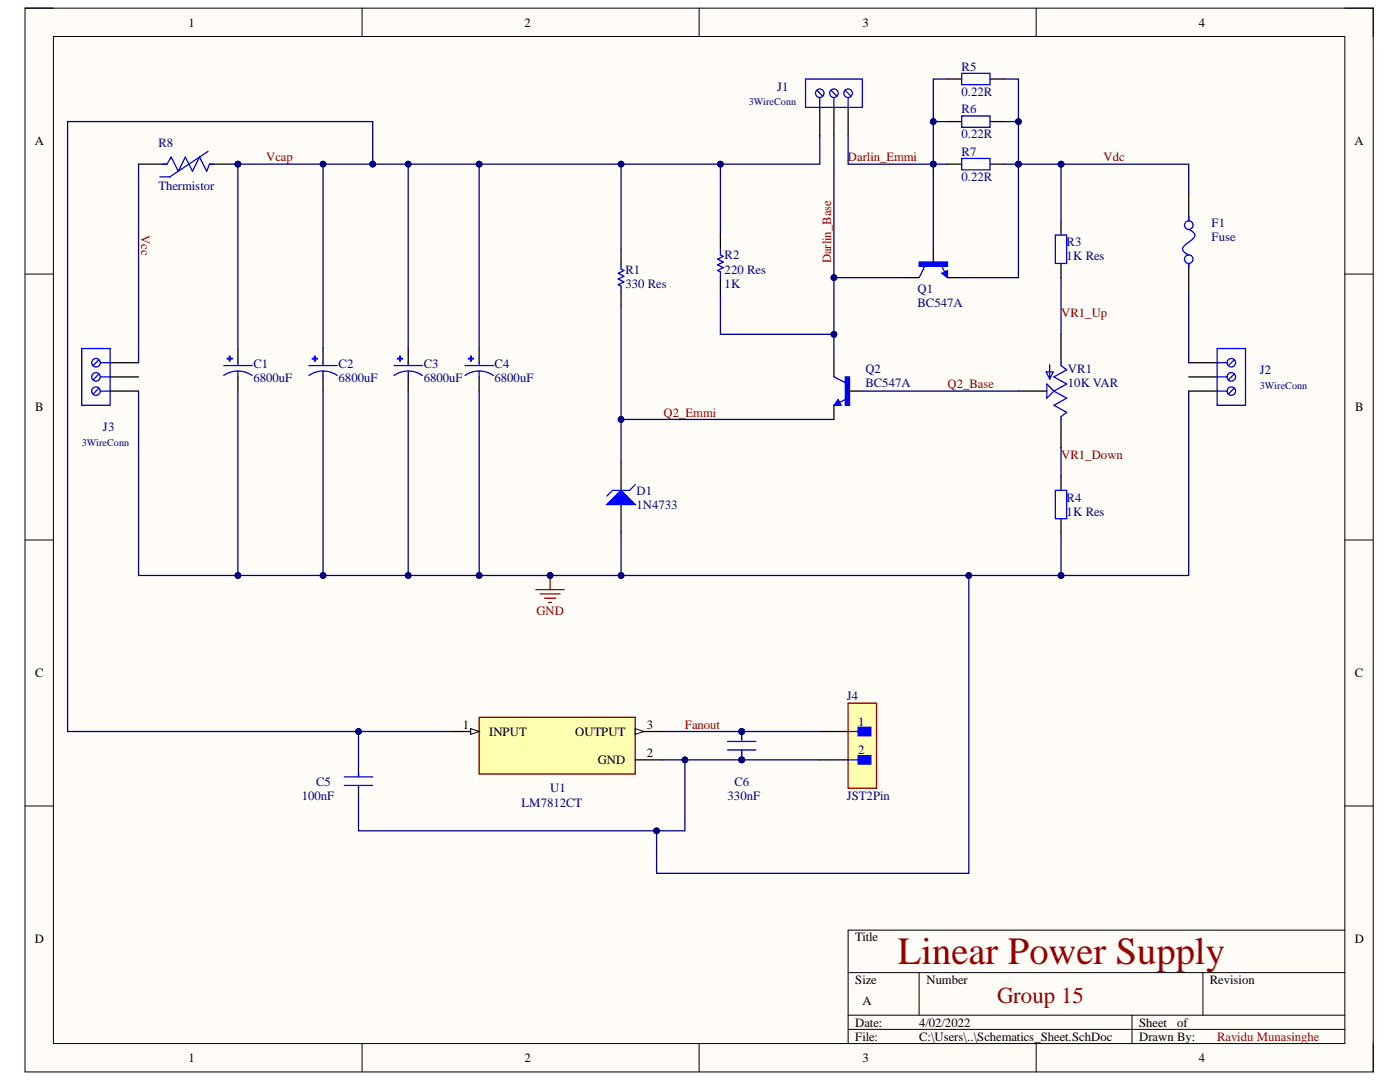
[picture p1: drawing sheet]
<svg xmlns="http://www.w3.org/2000/svg" width="279mm" height="216mm" viewBox="0 0 279 216" stroke-linecap="round" stroke-linejoin="round" font-family="sans-serif">
<defs><g id="words">
<text font-size="7.7" fill="#980000" x="179.2" y="192.4">Linear Power Supply</text>
<text font-size="4.6" fill="#980000" x="199" y="200.1">Group 15</text>
<g font-size="2.5">
<text x="37.6" y="5.3">1</text>
<text x="104.7" y="5.3">2</text>
<text x="172.1" y="5.3">3</text>
<text x="239.3" y="5.3">4</text>
<text x="6.9" y="29">A</text>
<text x="270.3" y="29">A</text>
<text x="7" y="82.1">B</text>
<text x="270.5" y="82.1">B</text>
<text x="7" y="135.1">C</text>
<text x="270.4" y="135.1">C</text>
<text x="92.4" y="145.4">1</text>
<text x="97.6" y="146.8">INPUT</text>
<text x="114.8" y="146.8">OUTPUT</text>
<text x="129.1" y="145.4">3</text>
<text x="119.3" y="152.5">GND</text>
<text x="129.1" y="151.1">2</text>
<text x="6.9" y="188.2">D</text>
<text x="170.7" y="187.9">Title</text>
<text x="270.4" y="188.2">D</text>
<text x="170.7" y="196.3">Size</text>
<text x="184.9" y="196.3">Number</text>
<text x="241.5" y="196.3">Revision</text>
<text x="172.1" y="200.6">A</text>
<text x="170.7" y="204.9">Date:</text>
<text x="170.7" y="207.6">File:</text>
<text x="183.4" y="204.9">4/02/2022</text>
<text x="183.4" y="207.6">C:\Users\..\Schematics_Sheet.SchDoc</text>
<text x="227.3" y="204.9">Sheet</text>
<text x="227.3" y="207.6">Drawn By:</text>
<text x="234.9" y="204.9">of</text>
<text x="37.6" y="212">1</text>
<text x="104.7" y="212">2</text>
<text x="172.1" y="212">3</text>
<text x="239.3" y="212">4</text>
</g>
<g font-size="2.5" fill="#000080">
<text x="191.9" y="14.1">R5</text>
<text x="155.1" y="18.1">J1</text>
<text x="191.9" y="19.2">0.22R</text>
<text x="191.9" y="22.6">R6</text>
<text x="31.6" y="29.4">R8</text>
<text x="191.9" y="27.6">0.22R</text>
<text x="191.9" y="31.1">R7</text>
<text x="31.6" y="37.8">Thermistor</text>
<text x="191.9" y="36.2">0.22R</text>
<text x="241.8" y="45.2">F1</text>
<text x="144.6" y="51.7">R2</text>
<text x="212.9" y="49.2">R3</text>
<text x="212.9" y="52">1K Res</text>
<text x="241.8" y="48.1">Fuse</text>
<text x="124.8" y="54.6">R1</text>
<text x="124.8" y="57.4">330 Res</text>
<text x="144.6" y="57.4">1K</text>
<text x="144.6" y="54.6">220 Res</text>
<text x="183.1" y="58.6">Q1</text>
<text x="183.1" y="61.3">BC547A</text>
<text x="50.6" y="73.3">C1</text>
<text x="50.6" y="76.1">6800uF</text>
<text x="67.6" y="73.3">C2</text>
<text x="67.6" y="76.1">6800uF</text>
<text x="84.6" y="73.3">C3</text>
<text x="84.6" y="76.1">6800uF</text>
<text x="98.7" y="73.3">C4</text>
<text x="98.7" y="76.1">6800uF</text>
<text x="172.7" y="74.4">Q2</text>
<text x="172.7" y="77.2">BC547A</text>
<text x="213.1" y="74.4">VR1</text>
<text x="213.1" y="77.2">10K VAR</text>
<text x="251.4" y="74.6">J2</text>
<text x="20.6" y="85.9">J3</text>
<text x="127" y="98.7">D1</text>
<text x="127" y="101.6">1N4733</text>
<text x="212.9" y="100.1">R4</text>
<text x="212.9" y="102.9">1K Res</text>
<text x="169" y="139.8">J4</text>
<text x="171.3" y="144.8">1</text>
<text x="171.3" y="150.5">2</text>
<text x="60.2" y="159.6">100nF</text>
<text x="63.1" y="156.8">C5</text>
<text x="104.1" y="161">LM7812CT</text>
<text x="109.8" y="158.1">U1</text>
<text x="145.2" y="159.6">330nF</text>
<text x="146.6" y="156.8">C6</text>
<text x="169" y="159.6">JST2Pin</text>
</g>
<g font-size="2.5" fill="#800000">
<text x="53.1" y="32.2">Vcap</text>
<text x="169.2" y="32.2">Darlin_Emmi</text>
<text x="220.2" y="32.2">Vdc</text>
<text x="28.2" y="46.9" transform="rotate(90 28.2 46.9)">Vcc</text>
<text x="165.8" y="52.6" transform="rotate(-90 165.8 52.6)">Darlin_Base</text>
<text x="211.8" y="63.3">VR1_Up</text>
<text x="189.1" y="77.5">Q2_Base</text>
<text x="132.4" y="83.1">Q2_Emmi</text>
<text x="211.8" y="91.6">VR1_Down</text>
<text x="107.1" y="122.8">GND</text>
<text x="136.7" y="145.4">Fanout</text>
</g>
<text font-size="2.5" fill="#980000" x="242.9" y="207.6">Ravidu Munasinghe</text>
<g font-size="2" fill="#000080">
<text x="149.4" y="20.9">3WireConn</text>
<text x="251.4" y="77.6">3WireConn</text>
<text x="16.3" y="88.9">3WireConn</text>
</g>
</g></defs>
<path d="M5 1.6h269.1v212.3h-269.1z" fill-rule="evenodd" fill="#fffcf8"/>
<path d="M5 1.6h269.1v212.3h-269.1z" fill="none" stroke="#000" stroke-width=".2"/>
<path d="M10.7 7.3h257.7v200.9h-257.7z" fill-rule="evenodd" fill="#fffcf8"/>
<g fill="none" stroke="#000" stroke-width=".2">
<path d="M5 1.6h5.7M10.7 7.3h257.7v200.9h-257.7zM72.3 1.6v5.7M139.5 1.6v5.7M206.8 1.6v5.7M268.4 1.6h5.7v5.7M5 54.7h5.7M268.4 54.7h5.7M5 107.8h5.7M268.4 107.8h5.7M5 160.8h5.7M268.4 160.8h5.7"/>
<path d="M169.3 194.1h99.1M183.4 194.1v8.5M240.1 194.1v8.5M268.4 185.6h-99.1v22.6M72.3 208.2v5.7M139.5 208.2v5.7M169.3 202.6h99.1M169.3 205.4h99.1M206.8 208.2v5.7M225.9 202.6v5.6M274.1 208.2v5.7"/>
</g>
<g fill="none" stroke="#000" stroke-width=".25">
<path d="M123.9 49.7v2.9M123.9 58.2v2.9M143.8 46.9v2.8M143.8 55.4v2.8M211.7 44.1v2.8M211.7 52.6v2.8M203.2 78h5.7M211.7 66.7v5.7M237.2 72.4h5.7M237.2 75.2h5.7M211.7 83.7v5.7M211.7 95v2.8"/>
<path d="M211.7 103.5v2.8"/>
</g>
<path d="M123.9 52.6v1.1l.6 .3-1.1 .5 1.1 .6-1.1 .6 1.1 .5-1.1 .6 .5 .3v1.1M143.8 49.7v1.2l.5 .2-1.1 .6 1.1 .6-1.1 .5 1.1 .6-1.1 .6 .6 .3v1.1M210.6 46.9h2.3v5.7h-2.3zM208.8 74.2h1.4l-.7 1.4zM208.9 76.6l1.4 1.4-1.4 1.5zM209.5 72.8v2.8M210.3 78l2.6 1.5-2.6 1.4 2.6 1.4-1.2 .8v.6M211.7 72.4v.5l1.2 .9-2.6 1.4 2.6 1.4-2.6 1.4M210.6 97.8h2.3v5.7h-2.3z" fill="none" stroke="#00f" stroke-width=".25"/>
<circle cx="245.7" cy="72.4" r=".85" fill="#fff"/>
<g fill="none" stroke="#00f" stroke-width=".25">
<path d="M246.3 71.8l-1.2 1.2"/>
<circle cx="245.7" cy="72.4" r=".85"/>
</g>
<circle cx="245.7" cy="75.2" r=".85" fill="#fff"/>
<g fill="none" stroke="#00f" stroke-width=".25">
<path d="M242.9 72.4h2M242.9 75.2h2M246.3 74.6l-1.2 1.2"/>
<circle cx="245.7" cy="75.2" r=".85"/>
</g>
<circle cx="245.7" cy="78" r=".85" fill="#fff"/>
<g fill="none" stroke="#00f" stroke-width=".25">
<path d="M242.9 78h2M242.9 69.5h5.7v11.4h-5.7zM246.3 77.4l-1.2 1.2"/>
<circle cx="245.7" cy="78" r=".85"/>
</g>
<path d="M163.6 21.4v5.7M166.4 21.4v5.7M237.2 78h5.7" fill="none" stroke="#000" stroke-width=".25"/>
<circle cx="163.6" cy="18.6" r=".85" fill="#fff"/>
<g fill="none" stroke="#00f" stroke-width=".25">
<path d="M163 18l1.2 1.2"/>
<circle cx="163.6" cy="18.6" r=".85"/>
</g>
<circle cx="166.4" cy="18.6" r=".85" fill="#fff"/>
<g fill="none" stroke="#00f" stroke-width=".25">
<path d="M163.6 19.4v2M165.8 18l1.2 1.2M166.4 19.4v2"/>
<circle cx="166.4" cy="18.6" r=".85"/>
</g>
<circle cx="169.3" cy="18.6" r=".85" fill="#fff"/>
<g fill="none" stroke="#00f" stroke-width=".25">
<path d="M160.8 15.8h11.3v5.6h-11.3zM168.7 18l1.2 1.2M169.3 19.4v2"/>
<circle cx="169.3" cy="18.6" r=".85"/>
</g>
<path d="M169.3 21.4v5.7" fill="none" stroke="#000" stroke-width=".25"/>
<path d="M107 117.7h5.6M107.8 118.5h4M108.7 119.4h2.2M109.8 114.8v2.9M109.5 120.2h.6" fill="none" stroke="#800000" stroke-width=".25"/>
<circle cx="109.8" cy="114.8" r=".57" fill="#000080"/>
<circle cx="109.8" cy="114.8" r=".57" fill="none" stroke="#000080" stroke-width=".2"/>
<path d="M22 78h5.6M22 75.2h5.6" fill="none" stroke="#000" stroke-width=".25"/>
<circle cx="19.2" cy="78" r=".85" fill="#fff"/>
<g fill="none" stroke="#00f" stroke-width=".25">
<path d="M19.8 77.4l-1.2 1.2"/>
<circle cx="19.2" cy="78" r=".85"/>
</g>
<circle cx="19.2" cy="75.2" r=".85" fill="#fff"/>
<g fill="none" stroke="#00f" stroke-width=".25">
<path d="M19.8 74.6l-1.2 1.2M20 78h2M20 75.2h2"/>
<circle cx="19.2" cy="75.2" r=".85"/>
</g>
<circle cx="19.2" cy="72.4" r=".85" fill="#fff"/>
<g fill="none" stroke="#00f" stroke-width=".25">
<path d="M191.9 14.6h5.7v2.3h-5.7zM191.9 23.1h5.7v2.3h-5.7zM191.9 31.6h5.7v2.3h-5.7zM16.3 69.5h5.7v11.4h-5.7zM19.8 71.8l-1.2 1.2M20 72.4h2"/>
<circle cx="19.2" cy="72.4" r=".85"/>
</g>
<path d="M189.1 15.8h2.8M197.6 15.8h2.8M189.1 24.3h2.8M189.1 32.8h2.8M197.6 24.3h2.8M197.6 32.8h2.8M22 72.4h5.6" fill="none" stroke="#000" stroke-width=".25"/>
<path d="M183.4 52.3h5.7v.8h-5.7z" fill-rule="evenodd" fill="#00f"/>
<path d="M183.4 52.3h5.7v.8h-5.7zM184.6 53.1l-1.2 2.3M187.8 52.9l.7 1.4M188 54.5l1.1-.5v1.4zM188.9 54.3v.8l-.7-.6 .6-.2v.4l-.3-.2" fill="none" stroke="#00f" stroke-width=".25"/>
<path d="M180.6 55.4h2.8M186.3 49.7v2.9M189.1 55.4h2.8" fill="none" stroke="#000" stroke-width=".25"/>
<path d="M168.7 75.2h.8v5.7h-.8z" fill-rule="evenodd" fill="#00f"/>
<path d="M166.4 75.2l2.3 1.1M167.3 79.7l.5 1.2h-1.4zM168.7 75.2h.8v5.7h-.8zM168.9 79.6l-1.4 .7M167.3 80.3l-.2 .3h.5l-.3-.6-.6 .7h.9" fill="none" stroke="#00f" stroke-width=".25"/>
<path d="M166.4 72.4v2.8M169.3 78h2.8M123.9 92.2v5.7M166.4 80.9v2.8M123.9 100.7v5.6" fill="none" stroke="#000" stroke-width=".25"/>
<path d="M121.1 100.7l2.8-2.8 2.9 2.8z" fill="#00f"/>
<path d="M126.8 96.7l-1.2 1.2h-3.4l-1.1 1.1M121.1 100.7l2.8-2.8 2.9 2.8z" fill="none" stroke="#00f" stroke-width=".25"/>
<path d="M45.8 71.1h.1v1h-.1z" fill-rule="evenodd" fill="#00f"/>
<path d="M45.8 71.1h.1v1h-.1z" fill="none" stroke="#00f" stroke-width=".25"/>
<path d="M45.3 71.5h1v.1h-1z" fill-rule="evenodd" fill="#00f"/>
<path d="M44.6 74.9a4.9 4.9 0 0 1 5.7 0M44.6 72.9h5.7M45.3 71.5h1v.1h-1zM47.5 72.4v.5M47.5 74.1v1.1" fill="none" stroke="#00f" stroke-width=".25"/>
<path d="M47.5 69.5v2.9M47.5 75.2v2.8" fill="none" stroke="#000" stroke-width=".25"/>
<path d="M62.8 71.1h.1v1h-.1z" fill-rule="evenodd" fill="#00f"/>
<path d="M62.8 71.1h.1v1h-.1z" fill="none" stroke="#00f" stroke-width=".25"/>
<path d="M62.3 71.5h1v.1h-1z" fill-rule="evenodd" fill="#00f"/>
<path d="M61.6 74.9a4.9 4.9 0 0 1 5.7 0M61.6 72.9h5.7M62.3 71.5h1v.1h-1zM64.5 72.4v.5M64.5 74.1v1.1" fill="none" stroke="#00f" stroke-width=".25"/>
<path d="M64.5 69.5v2.9M64.5 75.2v2.8" fill="none" stroke="#000" stroke-width=".25"/>
<path d="M79.8 71.1h.1v1h-.1z" fill-rule="evenodd" fill="#00f"/>
<path d="M79.8 71.1h.1v1h-.1z" fill="none" stroke="#00f" stroke-width=".25"/>
<path d="M79.3 71.5h1v.1h-1z" fill-rule="evenodd" fill="#00f"/>
<path d="M78.6 74.9a4.9 4.9 0 0 1 5.7 0M78.6 72.9h5.7M79.3 71.5h1v.1h-1zM81.5 72.4v.5M81.5 74.1v1.1" fill="none" stroke="#00f" stroke-width=".25"/>
<path d="M81.5 69.5v2.9M81.5 75.2v2.8" fill="none" stroke="#000" stroke-width=".25"/>
<path d="M93.9 71.1h.2v1h-.2z" fill-rule="evenodd" fill="#00f"/>
<path d="M93.9 71.1h.2v1h-.2z" fill="none" stroke="#00f" stroke-width=".25"/>
<path d="M93.5 71.5h1v.1h-1z" fill-rule="evenodd" fill="#00f"/>
<path d="M92.8 74.9a4.9 4.9 0 0 1 5.7 0M92.8 72.9h5.7M93.5 71.5h1v.1h-1zM95.6 72.4v.5M95.6 74.1v1.1" fill="none" stroke="#00f" stroke-width=".25"/>
<path d="M95.6 69.5v2.9M95.6 75.2v2.8" fill="none" stroke="#000" stroke-width=".25"/>
<circle cx="47.5" cy="32.8" r=".57" fill="#000080"/>
<circle cx="47.5" cy="32.8" r=".57" fill="none" stroke="#000080" stroke-width=".2"/>
<path d="M27.6 32.8h5.7M41.8 32.8h5.7" fill="none" stroke="#000" stroke-width=".25"/>
<circle cx="47.5" cy="32.8" r=".57" fill="#000080"/>
<circle cx="47.5" cy="32.8" r=".57" fill="none" stroke="#000080" stroke-width=".2"/>
<path d="M32.5 32.8h.8l.9-1.5 1.4 2.9 1.4-2.9 1.4 2.9 1.4-2.9 1.4 2.9 .6-1.4h.9M41.5 30.2l-7.6 5.1h-2" fill="none" stroke="#00f" stroke-width=".25"/>
<path d="M169.3 140.3h5.6v17h-5.6z" fill-rule="evenodd" fill="#ffffb0"/>
<path d="M169.3 140.3h5.6v17h-5.6z" fill="none" stroke="#800000" stroke-width=".25"/>
<path d="M171.2 145.1h2.6v1.7h-2.6z" fill-rule="evenodd" fill="#00f"/>
<path d="M169.3 146h1.9M171.2 145.1h2.6v1.7h-2.6z" fill="none" stroke="#00f" stroke-width=".25"/>
<path d="M171.2 150.8h2.6v1.7h-2.6z" fill-rule="evenodd" fill="#00f"/>
<path d="M169.3 151.6h1.9M171.2 150.8h2.6v1.7h-2.6z" fill="none" stroke="#00f" stroke-width=".25"/>
<path d="M163.6 146h5.7M163.6 151.6h5.7" fill="none" stroke="#000" stroke-width=".25"/>
<path d="M95.6 143.1h31.2v11.4h-31.2z" fill-rule="evenodd" fill="#ffffb0"/>
<path d="M95.6 143.1h31.2v11.4h-31.2z" fill="none" stroke="#800000" stroke-width=".25"/>
<path d="M90 146h5.6" fill="none" stroke="#000" stroke-width=".25"/>
<path d="M93.9 145.4l1.7 .6-1.7 .5z" fill="#f8fcff"/>
<path d="M93.9 145.4l1.7 .6-1.7 .5z" fill="none" stroke="#000" stroke-width=".2"/>
<path d="M126.8 146h5.6" fill="none" stroke="#000" stroke-width=".25"/>
<path d="M126.8 145.4l1.7 .6-1.7 .5z" fill="#f8fcff"/>
<path d="M126.8 145.4l1.7 .6-1.7 .5z" fill="none" stroke="#000" stroke-width=".2"/>
<path d="M126.8 151.6h5.6" fill="none" stroke="#000" stroke-width=".25"/>
<circle cx="148" cy="151.6" r=".57" fill="#000080"/>
<circle cx="148" cy="151.6" r=".57" fill="none" stroke="#000080" stroke-width=".2"/>
<circle cx="148" cy="146" r=".57" fill="#000080"/>
<circle cx="148" cy="146" r=".57" fill="none" stroke="#000080" stroke-width=".2"/>
<path d="M148 149.6v2" fill="none" stroke="#000" stroke-width=".25"/>
<circle cx="148" cy="151.6" r=".57" fill="#000080"/>
<circle cx="148" cy="151.6" r=".57" fill="none" stroke="#000080" stroke-width=".2"/>
<path d="M148 146v1.7" fill="none" stroke="#000" stroke-width=".25"/>
<circle cx="148" cy="146" r=".57" fill="#000080"/>
<circle cx="148" cy="146" r=".57" fill="none" stroke="#000080" stroke-width=".2"/>
<path d="M68.7 155h5.7M68.7 156.7h5.7M71.5 154.2v.8M71.5 157v.3M145.2 149.6h5.7M145.2 147.9h5.7M148 147.4v.3M148 149.6v.9" fill="none" stroke="#00f" stroke-width=".25"/>
<path d="M71.5 153v2M71.5 157v1.7" fill="none" stroke="#000" stroke-width=".25"/>
<path d="M163.6 27.1v5.7h-19.8" fill="none" stroke="#000080" stroke-width=".25"/>
<circle cx="143.8" cy="32.8" r=".57" fill="#000080"/>
<circle cx="143.8" cy="32.8" r=".57" fill="none" stroke="#000080" stroke-width=".2"/>
<path d="M64.5 32.8h17v36.7" fill="none" stroke="#000080" stroke-width=".25"/>
<circle cx="64.5" cy="32.8" r=".57" fill="#000080"/>
<circle cx="64.5" cy="32.8" r=".57" fill="none" stroke="#000080" stroke-width=".2"/>
<circle cx="74.4" cy="32.8" r=".57" fill="#000080"/>
<circle cx="74.4" cy="32.8" r=".57" fill="none" stroke="#000080" stroke-width=".2"/>
<circle cx="81.5" cy="32.8" r=".57" fill="#000080"/>
<circle cx="81.5" cy="32.8" r=".57" fill="none" stroke="#000080" stroke-width=".2"/>
<path d="M81.5 32.8h14.1v36.7" fill="none" stroke="#000080" stroke-width=".25"/>
<circle cx="81.5" cy="32.8" r=".57" fill="#000080"/>
<circle cx="81.5" cy="32.8" r=".57" fill="none" stroke="#000080" stroke-width=".2"/>
<circle cx="95.6" cy="32.8" r=".57" fill="#000080"/>
<circle cx="95.6" cy="32.8" r=".57" fill="none" stroke="#000080" stroke-width=".2"/>
<path d="M47.5 78v36.8h17v-36.8" fill="none" stroke="#000080" stroke-width=".25"/>
<circle cx="47.5" cy="114.8" r=".57" fill="#000080"/>
<circle cx="47.5" cy="114.8" r=".57" fill="none" stroke="#000080" stroke-width=".2"/>
<circle cx="64.5" cy="114.8" r=".57" fill="#000080"/>
<circle cx="64.5" cy="114.8" r=".57" fill="none" stroke="#000080" stroke-width=".2"/>
<path d="M81.5 78v36.8h-17" fill="none" stroke="#000080" stroke-width=".25"/>
<circle cx="64.5" cy="114.8" r=".57" fill="#000080"/>
<circle cx="64.5" cy="114.8" r=".57" fill="none" stroke="#000080" stroke-width=".2"/>
<circle cx="81.5" cy="114.8" r=".57" fill="#000080"/>
<circle cx="81.5" cy="114.8" r=".57" fill="none" stroke="#000080" stroke-width=".2"/>
<path d="M95.6 32.8h28.3" fill="none" stroke="#000080" stroke-width=".25"/>
<circle cx="95.6" cy="32.8" r=".57" fill="#000080"/>
<circle cx="95.6" cy="32.8" r=".57" fill="none" stroke="#000080" stroke-width=".2"/>
<circle cx="123.9" cy="32.8" r=".57" fill="#000080"/>
<circle cx="123.9" cy="32.8" r=".57" fill="none" stroke="#000080" stroke-width=".2"/>
<path d="M211.7 55.4v11.3M27.6 78v36.8h19.9M172.1 78h31.1M211.7 89.4v5.6" fill="none" stroke="#000080" stroke-width=".25"/>
<circle cx="47.5" cy="114.8" r=".57" fill="#000080"/>
<circle cx="47.5" cy="114.8" r=".57" fill="none" stroke="#000080" stroke-width=".2"/>
<path d="M81.5 114.8h14.1" fill="none" stroke="#000080" stroke-width=".25"/>
<circle cx="81.5" cy="114.8" r=".57" fill="#000080"/>
<circle cx="81.5" cy="114.8" r=".57" fill="none" stroke="#000080" stroke-width=".2"/>
<circle cx="95.6" cy="114.8" r=".57" fill="#000080"/>
<circle cx="95.6" cy="114.8" r=".57" fill="none" stroke="#000080" stroke-width=".2"/>
<path d="M166.4 55.4h14.2" fill="none" stroke="#000080" stroke-width=".25"/>
<circle cx="166.4" cy="55.4" r=".57" fill="#000080"/>
<circle cx="166.4" cy="55.4" r=".57" fill="none" stroke="#000080" stroke-width=".2"/>
<path d="M211.7 32.8v11.3" fill="none" stroke="#000080" stroke-width=".25"/>
<circle cx="211.7" cy="32.8" r=".57" fill="#000080"/>
<circle cx="211.7" cy="32.8" r=".57" fill="none" stroke="#000080" stroke-width=".2"/>
<path d="M211.7 32.8h-8.5v22.6h-11.3" fill="none" stroke="#000080" stroke-width=".25"/>
<circle cx="211.7" cy="32.8" r=".57" fill="#000080"/>
<circle cx="211.7" cy="32.8" r=".57" fill="none" stroke="#000080" stroke-width=".2"/>
<circle cx="203.3" cy="32.8" r=".56" fill="#000080"/>
<circle cx="203.3" cy="32.8" r=".56" fill="none" stroke="#000080" stroke-width=".2"/>
<path d="M169.3 27.1v5.7h17v16.9" fill="none" stroke="#000080" stroke-width=".25"/>
<circle cx="186.3" cy="32.8" r=".57" fill="#000080"/>
<circle cx="186.3" cy="32.8" r=".57" fill="none" stroke="#000080" stroke-width=".2"/>
<path d="M47.5 69.5v-36.7h17v36.7" fill="none" stroke="#000080" stroke-width=".25"/>
<circle cx="47.5" cy="32.8" r=".57" fill="#000080"/>
<circle cx="47.5" cy="32.8" r=".57" fill="none" stroke="#000080" stroke-width=".2"/>
<circle cx="64.5" cy="32.8" r=".57" fill="#000080"/>
<circle cx="64.5" cy="32.8" r=".57" fill="none" stroke="#000080" stroke-width=".2"/>
<path d="M143.8 58.2v8.5h22.6v5.7" fill="none" stroke="#000080" stroke-width=".25"/>
<circle cx="166.4" cy="66.7" r=".57" fill="#000080"/>
<circle cx="166.4" cy="66.7" r=".57" fill="none" stroke="#000080" stroke-width=".2"/>
<path d="M143.8 46.9v-14.1h-19.9v16.9" fill="none" stroke="#000080" stroke-width=".25"/>
<circle cx="123.9" cy="32.8" r=".57" fill="#000080"/>
<circle cx="123.9" cy="32.8" r=".57" fill="none" stroke="#000080" stroke-width=".2"/>
<circle cx="143.8" cy="32.8" r=".57" fill="#000080"/>
<circle cx="143.8" cy="32.8" r=".57" fill="none" stroke="#000080" stroke-width=".2"/>
<path d="M186.3 32.8h2.8" fill="none" stroke="#000080" stroke-width=".25"/>
<circle cx="186.3" cy="32.8" r=".57" fill="#000080"/>
<circle cx="186.3" cy="32.8" r=".57" fill="none" stroke="#000080" stroke-width=".2"/>
<path d="M200.4 32.8h2.8" fill="none" stroke="#000080" stroke-width=".25"/>
<circle cx="203.3" cy="32.8" r=".56" fill="#000080"/>
<circle cx="203.3" cy="32.8" r=".56" fill="none" stroke="#000080" stroke-width=".2"/>
<path d="M189.1 15.8h-2.8v17" fill="none" stroke="#000080" stroke-width=".25"/>
<circle cx="186.3" cy="32.8" r=".57" fill="#000080"/>
<circle cx="186.3" cy="32.8" r=".57" fill="none" stroke="#000080" stroke-width=".2"/>
<circle cx="186.3" cy="24.3" r=".57" fill="#000080"/>
<circle cx="186.3" cy="24.3" r=".57" fill="none" stroke="#000080" stroke-width=".2"/>
<path d="M200.4 15.8h2.8v17" fill="none" stroke="#000080" stroke-width=".25"/>
<circle cx="203.3" cy="24.3" r=".56" fill="#000080"/>
<circle cx="203.3" cy="24.3" r=".56" fill="none" stroke="#000080" stroke-width=".2"/>
<circle cx="203.3" cy="32.8" r=".56" fill="#000080"/>
<circle cx="203.3" cy="32.8" r=".56" fill="none" stroke="#000080" stroke-width=".2"/>
<path d="M200.4 24.3h2.8" fill="none" stroke="#000080" stroke-width=".25"/>
<circle cx="203.3" cy="24.3" r=".56" fill="#000080"/>
<circle cx="203.3" cy="24.3" r=".56" fill="none" stroke="#000080" stroke-width=".2"/>
<path d="M186.3 24.3h2.8" fill="none" stroke="#000080" stroke-width=".25"/>
<circle cx="186.3" cy="24.3" r=".57" fill="#000080"/>
<circle cx="186.3" cy="24.3" r=".57" fill="none" stroke="#000080" stroke-width=".2"/>
<path d="M123.9 61.1v22.6h42.5" fill="none" stroke="#000080" stroke-width=".25"/>
<circle cx="123.9" cy="83.7" r=".57" fill="#000080"/>
<circle cx="123.9" cy="83.7" r=".57" fill="none" stroke="#000080" stroke-width=".2"/>
<path d="M166.4 27.1v39.6" fill="none" stroke="#000080" stroke-width=".25"/>
<circle cx="166.4" cy="66.7" r=".57" fill="#000080"/>
<circle cx="166.4" cy="66.7" r=".57" fill="none" stroke="#000080" stroke-width=".2"/>
<circle cx="166.4" cy="55.4" r=".57" fill="#000080"/>
<circle cx="166.4" cy="55.4" r=".57" fill="none" stroke="#000080" stroke-width=".2"/>
<path d="M123.9 83.7v8.5" fill="none" stroke="#000080" stroke-width=".25"/>
<circle cx="123.9" cy="83.7" r=".57" fill="#000080"/>
<circle cx="123.9" cy="83.7" r=".57" fill="none" stroke="#000080" stroke-width=".2"/>
<path d="M27.6 32.8v39.6M132.4 151.6h31.2" fill="none" stroke="#000080" stroke-width=".25"/>
<circle cx="136.7" cy="151.6" r=".57" fill="#000080"/>
<circle cx="136.7" cy="151.6" r=".57" fill="none" stroke="#000080" stroke-width=".2"/>
<circle cx="148" cy="151.6" r=".57" fill="#000080"/>
<circle cx="148" cy="151.6" r=".57" fill="none" stroke="#000080" stroke-width=".2"/>
<path d="M132.4 146h31.2" fill="none" stroke="#000080" stroke-width=".25"/>
<circle cx="148" cy="146" r=".57" fill="#000080"/>
<circle cx="148" cy="146" r=".57" fill="none" stroke="#000080" stroke-width=".2"/>
<path d="M193.3 114.8v59.5h-62.3v-8.5" fill="none" stroke="#000080" stroke-width=".25"/>
<circle cx="131" cy="165.8" r=".57" fill="#000080"/>
<circle cx="131" cy="165.8" r=".57" fill="none" stroke="#000080" stroke-width=".2"/>
<circle cx="193.3" cy="114.8" r=".57" fill="#000080"/>
<circle cx="193.3" cy="114.8" r=".57" fill="none" stroke="#000080" stroke-width=".2"/>
<path d="M74.4 32.8v-8.5h-60.9v121.7h76.5" fill="none" stroke="#000080" stroke-width=".25"/>
<circle cx="74.4" cy="32.8" r=".57" fill="#000080"/>
<circle cx="74.4" cy="32.8" r=".57" fill="none" stroke="#000080" stroke-width=".2"/>
<circle cx="71.5" cy="146" r=".57" fill="#000080"/>
<circle cx="71.5" cy="146" r=".57" fill="none" stroke="#000080" stroke-width=".2"/>
<path d="M71.5 146v7" fill="none" stroke="#000080" stroke-width=".25"/>
<circle cx="71.5" cy="146" r=".57" fill="#000080"/>
<circle cx="71.5" cy="146" r=".57" fill="none" stroke="#000080" stroke-width=".2"/>
<path d="M95.6 78v36.8h141.6v-36.8" fill="none" stroke="#000080" stroke-width=".25"/>
<circle cx="95.6" cy="114.8" r=".57" fill="#000080"/>
<circle cx="95.6" cy="114.8" r=".57" fill="none" stroke="#000080" stroke-width=".2"/>
<circle cx="109.8" cy="114.8" r=".57" fill="#000080"/>
<circle cx="109.8" cy="114.8" r=".57" fill="none" stroke="#000080" stroke-width=".2"/>
<circle cx="123.9" cy="114.8" r=".57" fill="#000080"/>
<circle cx="123.9" cy="114.8" r=".57" fill="none" stroke="#000080" stroke-width=".2"/>
<circle cx="193.3" cy="114.8" r=".57" fill="#000080"/>
<circle cx="193.3" cy="114.8" r=".57" fill="none" stroke="#000080" stroke-width=".2"/>
<circle cx="211.7" cy="114.8" r=".57" fill="#000080"/>
<circle cx="211.7" cy="114.8" r=".57" fill="none" stroke="#000080" stroke-width=".2"/>
<path d="M123.9 106.3v8.5" fill="none" stroke="#000080" stroke-width=".25"/>
<circle cx="123.9" cy="114.8" r=".57" fill="#000080"/>
<circle cx="123.9" cy="114.8" r=".57" fill="none" stroke="#000080" stroke-width=".2"/>
<path d="M136.7 151.6v14.2h-65.2v-7.1" fill="none" stroke="#000080" stroke-width=".25"/>
<circle cx="131" cy="165.8" r=".57" fill="#000080"/>
<circle cx="131" cy="165.8" r=".57" fill="none" stroke="#000080" stroke-width=".2"/>
<circle cx="136.7" cy="151.6" r=".57" fill="#000080"/>
<circle cx="136.7" cy="151.6" r=".57" fill="none" stroke="#000080" stroke-width=".2"/>
<path d="M211.7 106.3v8.5" fill="none" stroke="#000080" stroke-width=".25"/>
<circle cx="211.7" cy="114.8" r=".57" fill="#000080"/>
<circle cx="211.7" cy="114.8" r=".57" fill="none" stroke="#000080" stroke-width=".2"/>
<path d="M237.2 38.4v5.7M237.2 52.6v5.6" fill="none" stroke="#000" stroke-width=".25"/>
<g fill="none" stroke="#00f" stroke-width=".25">
<path d="M237.2 45.8a1.23 1.23 0 0 1 1.2 1.5l-1.4 1.2a1.43 1.43 0 0 0-.9 1.5l.5 .5 .6 .4M237.2 43.2v.9M237.2 52.6v.8"/>
<circle cx="237.2" cy="44.9" r=".85"/>
<circle cx="237.2" cy="51.7" r=".85"/>
</g>
<path d="M211.7 32.8h25.5v5.6" fill="none" stroke="#000080" stroke-width=".25"/>
<circle cx="211.7" cy="32.8" r=".57" fill="#000080"/>
<circle cx="211.7" cy="32.8" r=".57" fill="none" stroke="#000080" stroke-width=".2"/>
<path d="M237.2 58.2v14.2" fill="none" stroke="#000080" stroke-width=".25"/>
<use href="#words"/>
</svg>
